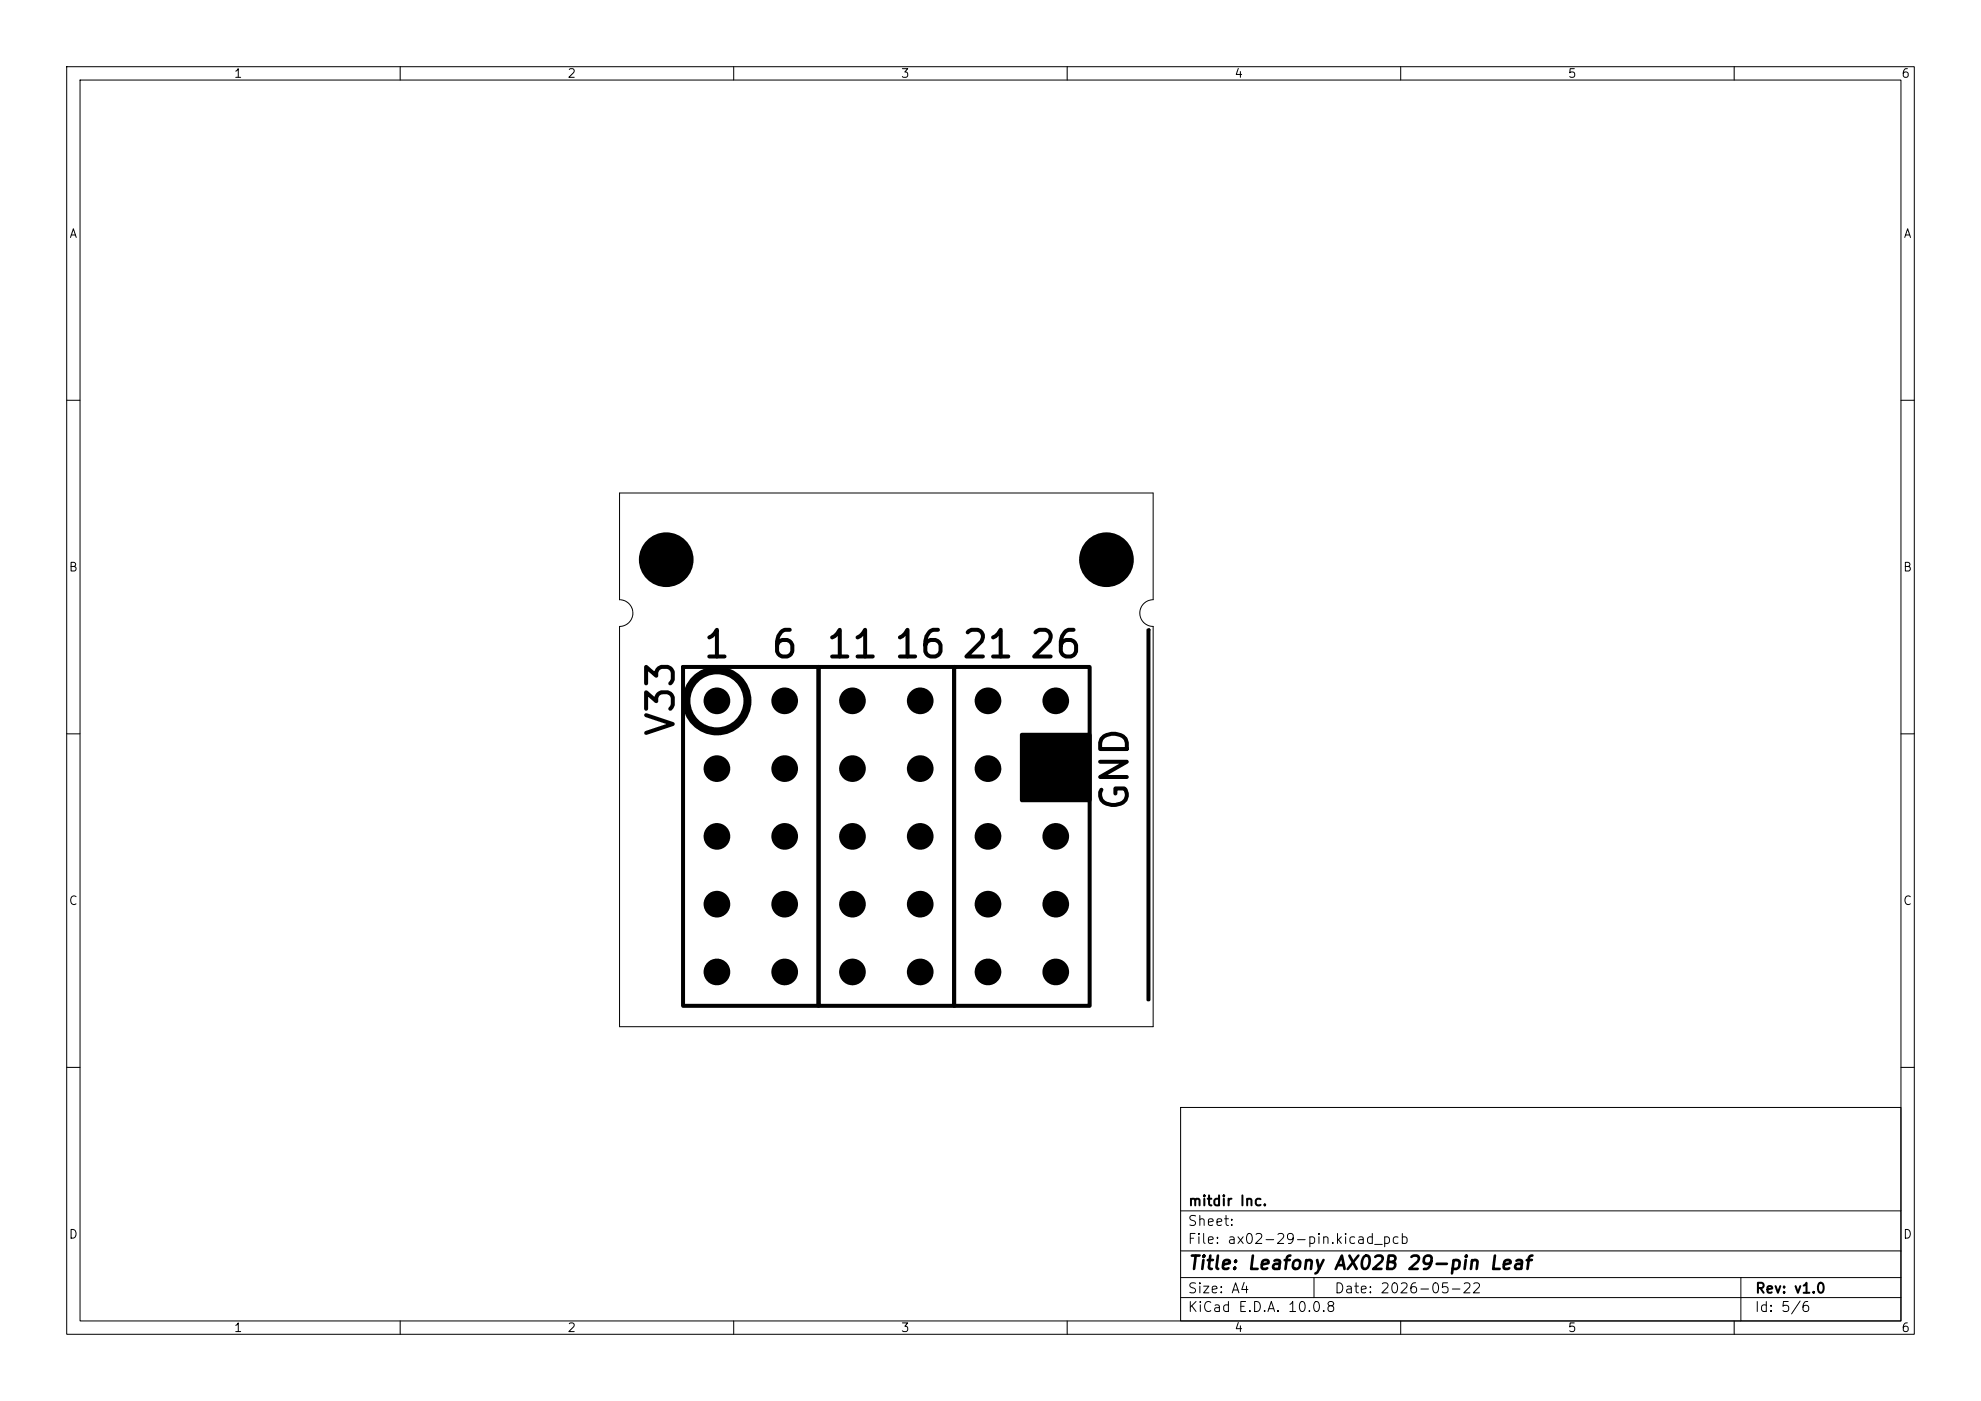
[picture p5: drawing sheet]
<svg xmlns="http://www.w3.org/2000/svg" width="297mm" height="210mm" viewBox="0 0 297 210" stroke-linecap="round" stroke-linejoin="round" font-family="sans-serif">
<defs><g id="words">
<g font-size="4">
<text x="105.2" y="99.6">1</text>
<text x="115.3" y="99.6">6</text>
<text x="123.6" y="99.6">11</text>
<text x="133.8" y="99.6">16</text>
<text x="143.9" y="99.6">21</text>
<text x="154.1" y="99.6">26</text>
<text x="102.1" y="110.6" transform="rotate(-90 102.1 110.6)">V33</text>
<text x="170.1" y="121.8" transform="rotate(-90 170.1 121.8)">GND</text>
</g>
<text font-size="2" x="178" y="190.8">Title: Leafony AX02B 29-pin Leaf</text>
<g font-size="1.5">
<text x="178" y="184.1">Sheet:</text>
<text x="178" y="181.1">mitdir Inc.</text>
<text x="178" y="186.8">File: ax02-29-pin.kicad_pcb</text>
<text x="178" y="197">KiCad E.D.A. 10.0.8</text>
<text x="178" y="194.2">Size: A4</text>
<text x="200" y="194.2">Date: 2026-05-22</text>
<text x="263" y="197">Id: 5/6</text>
<text x="263" y="194.2">Rev: v1.0</text>
</g>
<g font-size="1.3">
<text x="35" y="12">1</text>
<text x="85" y="12">2</text>
<text x="135" y="12">3</text>
<text x="185" y="12">4</text>
<text x="235" y="12">5</text>
<text x="285" y="12">6</text>
<text x="10.3" y="36">A</text>
<text x="285.3" y="36">A</text>
<text x="10.2" y="86">B</text>
<text x="285.2" y="86">B</text>
<text x="10.2" y="136">C</text>
<text x="285.2" y="136">C</text>
<text x="10.2" y="186">D</text>
<text x="285.2" y="186">D</text>
<text x="35" y="200">1</text>
<text x="85" y="200">2</text>
<text x="135" y="200">3</text>
<text x="185" y="200">4</text>
<text x="235" y="200">5</text>
<text x="285" y="200">6</text>
</g>
</g></defs>
<g fill="none" stroke="#000" stroke-width=".15">
<path d="M10 10h277v190h-277zM12 12h273v186h-273zM60 10v2M110 10v2M160 10v2M210 10v2M260 10v2M10 60h2M92.9 73.9h80v16a2 2 0 0 0-2 2 2 2 0 0 0 2 2v60h-80v-60a2 2 0 0 0 2-2 2 2 0 0 0-2-2zM285 60h2M10 110h2M285 110h2"/>
<path d="M10 160h2M177 166h108v32h-108zM285 160h2M60 198v2M110 198v2M160 198v2M177 194.5h108M177 191.5h108M177 187.5h108M177 181.5h108M197 191.5v3M210 198v2"/>
<path d="M260 198v2M261 191.5v6.5"/>
</g>
<path d="M172.1 94.4h.2v55.5h-.2z" fill="none" stroke="#000" stroke-width=".4"/>
<g fill="#000">
<path d="M172.1 94.4h.2v55.5h-.2z"/>
<circle cx="99.9" cy="83.9" r="4.1"/>
<circle cx="165.9" cy="83.9" r="4.1"/>
<circle cx="107.5" cy="115.2" r="2"/>
<circle cx="107.5" cy="105.1" r="2"/>
<circle cx="117.6" cy="115.2" r="2"/>
<circle cx="117.6" cy="105.1" r="2"/>
<circle cx="127.8" cy="115.2" r="2"/>
<circle cx="127.8" cy="105.1" r="2"/>
<circle cx="138" cy="105.1" r="2"/>
<circle cx="138" cy="115.2" r="2"/>
<circle cx="148.1" cy="105.1" r="2"/>
<circle cx="148.1" cy="115.2" r="2"/>
<circle cx="158.3" cy="115.2" r="2"/>
<circle cx="158.3" cy="105.1" r="2"/>
<circle cx="107.5" cy="125.4" r="2"/>
<circle cx="107.5" cy="135.5" r="2"/>
<circle cx="117.6" cy="125.4" r="2"/>
<circle cx="117.6" cy="135.5" r="2"/>
<circle cx="127.8" cy="125.4" r="2"/>
<circle cx="127.8" cy="135.5" r="2"/>
<circle cx="138" cy="125.4" r="2"/>
<circle cx="138" cy="135.5" r="2"/>
<circle cx="148.1" cy="125.4" r="2"/>
<circle cx="148.1" cy="135.5" r="2"/>
<circle cx="158.3" cy="125.4" r="2"/>
<circle cx="158.3" cy="135.5" r="2"/>
<circle cx="107.5" cy="145.7" r="2"/>
<circle cx="117.6" cy="145.7" r="2"/>
<circle cx="127.8" cy="145.7" r="2"/>
<circle cx="138" cy="145.7" r="2"/>
<circle cx="148.1" cy="145.7" r="2"/>
<circle cx="158.3" cy="145.7" r="2"/>
</g>
<path d="M102.4 100h20.3v50.8h-20.3zM122.7 100h20.3v50.8h-20.3zM143 100h20.4v50.8h-20.4z" fill="none" stroke="#000" stroke-width=".6"/>
<circle cx="107.5" cy="105.1" r="4.6" fill="none" stroke="#000" stroke-width="1.2"/>
<path d="M153.2 110.1h10.2v9.9h-10.2z" fill="#000" stroke="#000" stroke-width=".6"/>
<use href="#words"/>
</svg>
